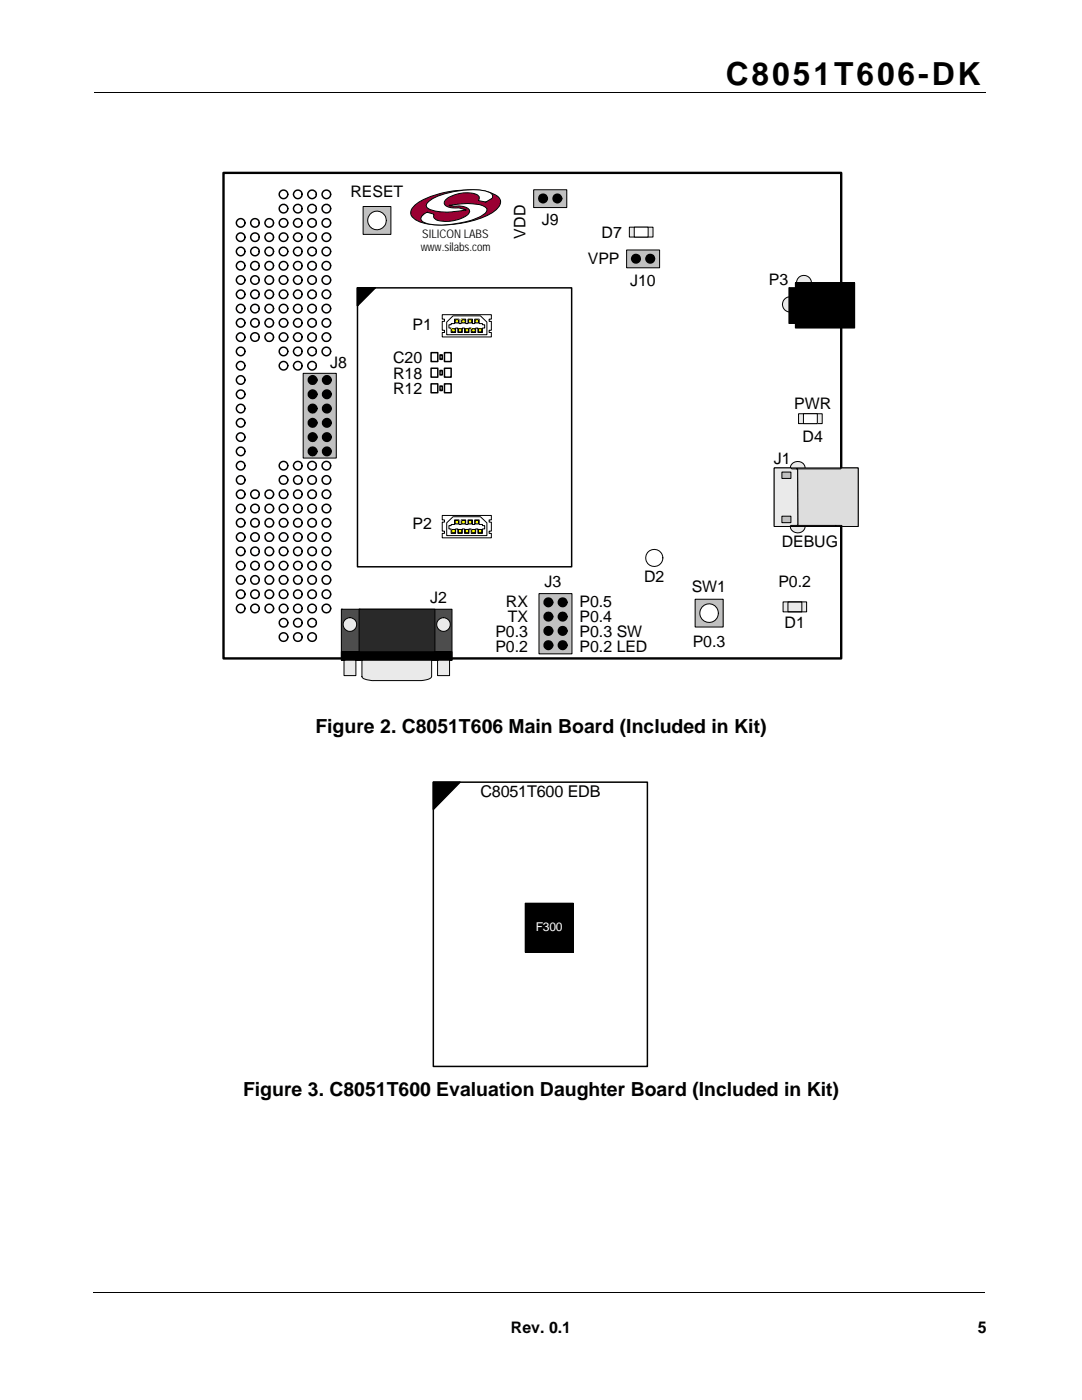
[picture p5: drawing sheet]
<svg xmlns="http://www.w3.org/2000/svg" width="216mm" height="279mm" viewBox="0 0 216 279" stroke-linecap="round" stroke-linejoin="round" font-family="sans-serif">
<defs><g id="words">
<text font-size="6.3" x="144.8" y="16.9">C8051T606-DK</text>
<g font-size="3.9">
<text x="62.9" y="146.3">Figure 2. C8051T606 Main Board (Included in Kit)</text>
<text x="48.5" y="218.7">Figure 3. C8051T600 Evaluation Daughter Board (Included in Kit)</text>
</g>
<g font-size="3.2">
<text x="69.9" y="39.3">RESET</text>
<text x="104.8" y="47.6" transform="rotate(-90 104.8 47.6)">VDD</text>
<text x="108.1" y="45">J9</text>
<text x="120" y="47.4">D7</text>
<text x="117.3" y="52.6">VPP</text>
<text x="125.8" y="57">J10</text>
<text x="153.4" y="56.8">P3</text>
<text x="82.3" y="65.8">P1</text>
<text x="65.9" y="73.5">J8</text>
<text x="78.4" y="72.5">C20</text>
<text x="78.4" y="75.6">R18</text>
<text x="78.4" y="78.7">R12</text>
<text x="158.5" y="81.6">PWR</text>
<text x="160.1" y="88.2">D4</text>
<text x="154.4" y="92.6">J1</text>
<text x="82.3" y="105.6">P2</text>
<text x="156" y="109.3">DEBUG</text>
<text x="108.7" y="117.2">J3</text>
<text x="128.5" y="116.1">D2</text>
<text x="138" y="118.2">SW1</text>
<text x="155.3" y="117.2">P0.2</text>
<text x="85.8" y="120.4">J2</text>
<text x="100.9" y="121.1">RX</text>
<text x="101.3" y="124.1">TX</text>
<text x="115.6" y="121.1">P0.5</text>
<text x="115.6" y="124.1">P0.4</text>
<text x="156.6" y="125.3">D1</text>
<text x="98.8" y="127.1">P0.3</text>
<text x="98.8" y="130">P0.2</text>
<text x="115.6" y="127.1">P0.3 SW</text>
<text x="115.6" y="130">P0.2 LED</text>
<text x="138.2" y="129.2">P0.3</text>
<text x="95.9" y="159.1">C8051T600 EDB</text>
<text x="102" y="266">Rev. 0.1</text>
<text x="195.1" y="266">5</text>
</g>
<g font-size="2.4">
<text x="84.3" y="47.5">SILICON LABS</text>
<text x="83.9" y="50">www.silabs.com</text>
</g>
<text font-size="2.4" fill="#fff" x="106.9" y="185.9">F300</text>
</g></defs>
<path d="M18.8 18.4h177.8M18.6 257.9h177.8" fill="none" stroke="#000" stroke-width=".2"/>
<g fill="#fff">
<path d="M19.1 259.4h30.7v14.7h-30.7z"/>
<path d="M43.9 33.8h127.8v102.5h-127.8z"/>
<path d="M44.6 34.5h123.3v96.9h-123.3z"/>
</g>
<path d="M44.6 34.5h123.3v96.9h-123.3z" fill="none" stroke="#000" stroke-width=".47"/>
<path d="M71.3 57.4h3.6l-3.6 3.6z" fill="#000"/>
<path d="M71.3 57.4h3.6l-3.6 3.6z" fill="none" stroke="#000" stroke-width=".3"/>
<circle cx="157.6" cy="60.7" r="1.51" fill="#eaeaea"/>
<circle cx="157.6" cy="60.7" r="1.51" fill="none" stroke="#000" stroke-width=".2"/>
<circle cx="160.4" cy="56.5" r="1.5" fill="#eaeaea"/>
<g fill="none" stroke="#000" stroke-width=".2">
<path d="M157.4 57.4h10.7v7.2h-10.7zM158.7 56.5h11.8v9h-11.8z"/>
<circle cx="160.4" cy="56.5" r="1.5"/>
</g>
<path d="M157.4 57.4h10.7v7.2h-10.7zM158.7 56.5h11.8v9h-11.8z" fill="#000"/>
<path d="M158.1 92.5a1.4 1.4 0 0 1 1.9-.2 1.4 1.4 0 0 1 .4 1.8 1.44 1.44 0 0 1-1.8 .5 1.44 1.44 0 0 1-.8-1.7z" fill-rule="evenodd" fill="#eaeaea"/>
<path d="M158.1 92.5a1.4 1.4 0 0 1 1.9-.2 1.4 1.4 0 0 1 .4 1.8 1.44 1.44 0 0 1-1.8 .5 1.44 1.44 0 0 1-.8-1.7z" fill="none" stroke="#000" stroke-width=".2"/>
<path d="M158.1 104.2a1.4 1.4 0 0 1 1.9-.2 1.4 1.4 0 0 1 .4 1.8 1.44 1.44 0 0 1-1.8 .5 1.44 1.44 0 0 1-.8-1.7z" fill-rule="evenodd" fill="#eaeaea"/>
<path d="M158.1 104.2a1.4 1.4 0 0 1 1.9-.2 1.4 1.4 0 0 1 .4 1.8 1.44 1.44 0 0 1-1.8 .5 1.44 1.44 0 0 1-.8-1.7z" fill="none" stroke="#000" stroke-width=".2"/>
<path d="M154.5 93.4h16.7v11.7h-16.7z" fill="#c0c0c0"/>
<path d="M154.5 93.4h16.7v11.7h-16.7z" fill="none" stroke="#000" stroke-width=".2"/>
<path d="M159 93.6h8.7l.3-.2h3.2v11.7h-3l-.3-.2h-8.9l.2-.2v-11z" fill-rule="evenodd" fill="#ddd"/>
<path d="M159 93.6h8.7l.3-.2h3.2v11.7h-3l-.3-.2h-8.9l.2-.2v-11z" fill="none" stroke="#000" stroke-width=".2"/>
<path d="M156 94.2v1.3h1.8v-1.3zM154.5 93.4h3.2l.3 .2h1.1v11.2l-1.3 .1-.2 .2h-3.1zM156 103v1.3h1.8v-1.3z" fill-rule="evenodd" fill="#eaeaea"/>
<path d="M154.5 93.4h3.2l.3 .2h1.1v11.2l-1.3 .1-.2 .2h-3.1zM156 94.2h1.8v1.3h-1.8zM156 103h1.8v1.3h-1.8z" fill="none" stroke="#000" stroke-width=".2"/>
<path d="M68.1 121.6h22.1v10.2h-22.1z" fill="#4d4d4d"/>
<path d="M68.1 121.6h22.1v10.2h-22.1zM68.1 121.6h.1M68.1 130.1h22.1v1.7h-22.1zM68.1 130.1h.1" fill="none" stroke="#000" stroke-width=".2"/>
<path d="M68.1 130.1h22.1v1.7h-22.1z" fill="#000"/>
<path d="M71.6 121.6h15.2v8.5h-15.2z" fill="#292929"/>
<path d="M71.6 121.6h15.2v8.5h-15.2zM71.6 121.6h.1" fill="none" stroke="#000" stroke-width=".2"/>
<circle cx="88.5" cy="124.6" r="1.36" fill="#eaeaea"/>
<circle cx="88.5" cy="124.6" r="1.36" fill="none" stroke="#000" stroke-width=".2"/>
<circle cx="69.8" cy="124.6" r="1.35" fill="#eaeaea"/>
<circle cx="69.8" cy="124.6" r="1.35" fill="none" stroke="#000" stroke-width=".2"/>
<path d="M72.2 131.8h13.9v3.2l-.2 .3-.5 .3-1.3 .2h-10.3a1.71 1.71 0 0 1-1.6-.8z" fill-rule="evenodd" fill="#eaeaea"/>
<path d="M72.2 131.8h13.9v3.2l-.2 .3-.5 .3-1.3 .2h-10.3a1.71 1.71 0 0 1-1.6-.8z" fill="none" stroke="#000" stroke-width=".2"/>
<path d="M87.3 131.8h2.4v3h-2.4z" fill="#eaeaea"/>
<path d="M87.3 131.8h2.4v3h-2.4zM87.3 131.8h.1" fill="none" stroke="#000" stroke-width=".2"/>
<path d="M68.6 131.8h2.4v3h-2.4z" fill="#eaeaea"/>
<path d="M68.6 131.8h2.4v3h-2.4zM68.6 131.8h.1" fill="none" stroke="#000" stroke-width=".2"/>
<path d="M60.5 74.5h6.6v16.9h-6.6z" fill="#c0c0c0"/>
<path d="M60.5 74.5h6.6v16.9h-6.6z" fill="none" stroke="#000" stroke-width=".2"/>
<g fill="#000">
<circle cx="62.4" cy="75.8" r=".85"/>
<circle cx="62.4" cy="78.7" r=".85"/>
<circle cx="65.2" cy="78.7" r=".85"/>
<circle cx="65.2" cy="75.8" r=".84"/>
<circle cx="62.4" cy="90.1" r=".86"/>
<circle cx="62.4" cy="81.5" r=".86"/>
<circle cx="62.4" cy="84.4" r=".85"/>
<circle cx="62.4" cy="87.2" r=".84"/>
<circle cx="65.2" cy="84.4" r=".85"/>
<circle cx="65.2" cy="81.5" r=".85"/>
<circle cx="65.2" cy="90.1" r=".85"/>
<circle cx="65.2" cy="87.2" r=".85"/>
</g>
<g fill="none" stroke="#000" stroke-width=".3">
<circle cx="62.4" cy="75.8" r=".85"/>
<circle cx="62.4" cy="78.7" r=".85"/>
<circle cx="65.2" cy="78.7" r=".85"/>
<circle cx="65.2" cy="75.8" r=".84"/>
<circle cx="62.4" cy="90.1" r=".86"/>
<circle cx="62.4" cy="81.5" r=".86"/>
<circle cx="62.4" cy="84.4" r=".85"/>
<circle cx="62.4" cy="87.2" r=".84"/>
<circle cx="65.2" cy="84.4" r=".85"/>
<circle cx="65.2" cy="81.5" r=".85"/>
<circle cx="65.2" cy="90.1" r=".85"/>
<circle cx="65.2" cy="87.2" r=".85"/>
</g>
<path d="M138.7 119.6h5.6v5.5h-5.6z" fill="#c0c0c0"/>
<path d="M138.7 119.6h5.6v5.5h-5.6z" fill="none" stroke="#000" stroke-width=".2"/>
<circle cx="141.5" cy="122.4" r="1.85" fill="#fff"/>
<circle cx="141.5" cy="122.4" r="1.85" fill="none" stroke="#000" stroke-width=".2"/>
<path d="M128.8 109.7h3.5v3.4h-3.5z" fill="#fff"/>
<circle cx="130.6" cy="111.4" r="1.71" fill="none" stroke="#000" stroke-width=".2"/>
<path d="M82.4 41.3a13.4 13.4 0 0 1 7.2-3.1 19.9 19.9 0 0 1 8.1 .2 2.77 2.77 0 0 1 2.1 1.4 1.5 1.5 0 0 1-.5 1.7 13.8 13.8 0 0 1-7.4 3.1 16.3 16.3 0 0 1-8.4-.5l-.9-.5-.6-.6a1.55 1.55 0 0 1 .4-1.7z" fill-rule="evenodd" fill="#9a0033"/>
<path d="M82.4 41.3a13.4 13.4 0 0 1 7.2-3.1 19.9 19.9 0 0 1 8.1 .2 2.77 2.77 0 0 1 2.1 1.4 1.5 1.5 0 0 1-.5 1.7 13.8 13.8 0 0 1-7.4 3.1 16.3 16.3 0 0 1-8.4-.5l-.9-.5-.6-.6a1.55 1.55 0 0 1 .4-1.7z" fill="none" stroke="#000" stroke-width=".2"/>
<path d="M85.6 40.1a16.2 16.2 0 0 1 8.9-2.2l2.2 .2a1.57 1.57 0 0 1 1.6 1.2l-.1 .3-1.3 .7-1.5-.3a.74 .74 0 0 0 .2-.7 .74 .74 0 0 0-.6-.5 6.9 6.9 0 0 0-6 1l-.4 .8a1.61 1.61 0 0 0 1.7 .9h1.3l1.4 .4a13.6 13.6 0 0 1-7.3-.2l-.5-.2-.1-.4 .1-.4z" fill-rule="evenodd" fill="#fff"/>
<path d="M85.6 40.1a16.2 16.2 0 0 1 8.9-2.2l2.2 .2a1.57 1.57 0 0 1 1.6 1.2l-.1 .3-1.3 .7-1.5-.3a.74 .74 0 0 0 .2-.7 .74 .74 0 0 0-.6-.5 6.9 6.9 0 0 0-6 1l-.4 .8a1.61 1.61 0 0 0 1.7 .9h1.3l1.4 .4a13.6 13.6 0 0 1-7.3-.2l-.5-.2-.1-.4 .1-.4z" fill="none" stroke="#000" stroke-width=".2"/>
<path d="M84.3 43l.9-.6 1.4 .4-.1 .2a1.14 1.14 0 0 0 1.3 1.1 7.6 7.6 0 0 0 5.5-1.2l.3-.5a.94 .94 0 0 0-.9-1.1l-3.1-.3a14.1 14.1 0 0 1 6.8 .1l.7 .5a1.53 1.53 0 0 1-1.3 1.6 19.2 19.2 0 0 1-10.5 1.4l-.4-.1a.86 .86 0 0 1-.8-.5 .86 .86 0 0 1 .2-1z" fill-rule="evenodd" fill="#fff"/>
<path d="M84.3 43l.9-.6 1.4 .4-.1 .2a1.14 1.14 0 0 0 1.3 1.1 7.6 7.6 0 0 0 5.5-1.2l.3-.5a.94 .94 0 0 0-.9-1.1l-3.1-.3a14.1 14.1 0 0 1 6.8 .1l.7 .5a1.53 1.53 0 0 1-1.3 1.6 19.2 19.2 0 0 1-10.5 1.4l-.4-.1a.86 .86 0 0 1-.8-.5 .86 .86 0 0 1 .2-1z" fill="none" stroke="#000" stroke-width=".2"/>
<path d="M71.3 57.4h42.8v55.7h-42.8z" fill="#fff"/>
<path d="M71.3 57.4h42.8v55.7h-42.8zM71.3 57.4h3.6l-3.6 3.6z" fill="none" stroke="#000" stroke-width=".3"/>
<path d="M71.3 57.4h3.6l-3.6 3.6z" fill="#000"/>
<path d="M88.2 62.8h9.8v.9h-.4v.4h.4v1.8h-.4v.5h.4v.8h-9.8v-.8h.5v-.5h-.5v-1.8h.5v-.4h-.5z" fill-rule="evenodd" fill="#fff"/>
<path d="M88.2 62.8h9.8v.9h-.4v.4h.4v1.8h-.4v.5h.4v.8h-9.8v-.8h.5v-.5h-.5v-1.8h.5v-.4h-.5z" fill="none" stroke="#000" stroke-width=".2"/>
<path d="M89.1 64.3l1.3-1.3h5.5l1.3 1.3v2.5h-8.1z" fill-rule="evenodd" fill="#fff"/>
<path d="M89.1 64.3l1.3-1.3h5.5l1.3 1.3v2.5h-8.1z" fill="none" stroke="#000" stroke-width=".2"/>
<path d="M90.7 63.7h.9v.9h.4v-.9h.9v.9h.5v-.9h.9v.9h.4v-.9h.9v.9h.7v.2h.4v.7h-.4v.9h-.9v-.9h-.5v.9h-.9v-.9h-.4v.9h-.9v-.9h-.5v.9h-.8v-.9h-.5v.9h-.9v-.9h-.4v-.7h.4v-.2h.7z" fill-rule="evenodd" fill="#fff"/>
<path d="M90.7 63.7h.9v.9h.4v-.9h.9v.9h.5v-.9h.9v.9h.4v-.9h.9v.9h.7v.2h.4v.7h-.4v.9h-.9v-.9h-.5v.9h-.9v-.9h-.4v.9h-.9v-.9h-.5v.9h-.8v-.9h-.5v.9h-.9v-.9h-.4v-.7h.4v-.2h.7z" fill="none" stroke="#000" stroke-width=".2"/>
<path d="M90.8 63.8h.7v.7h-.7z" fill="#ff0"/>
<path d="M90.8 63.8h.7v.7h-.7z" fill="none" stroke="#000" stroke-width=".2"/>
<path d="M90.1 65.6h.7v.7h-.7z" fill="#ff0"/>
<path d="M90.1 65.6h.7v.7h-.7z" fill="none" stroke="#000" stroke-width=".2"/>
<path d="M91.5 65.6h.6v.7h-.6z" fill="#ff0"/>
<path d="M91.5 65.6h.6v.7h-.6z" fill="none" stroke="#000" stroke-width=".2"/>
<path d="M92.1 63.8h.7v.7h-.7z" fill="#ff0"/>
<path d="M92.1 63.8h.7v.7h-.7z" fill="none" stroke="#000" stroke-width=".2"/>
<path d="M93.5 63.8h.6v.7h-.6z" fill="#ff0"/>
<path d="M93.5 63.8h.6v.7h-.6z" fill="none" stroke="#000" stroke-width=".2"/>
<path d="M94.8 63.8h.7v.7h-.7z" fill="#ff0"/>
<path d="M94.8 63.8h.7v.7h-.7z" fill="none" stroke="#000" stroke-width=".2"/>
<path d="M92.8 65.6h.7v.7h-.7z" fill="#ff0"/>
<path d="M92.8 65.6h.7v.7h-.7z" fill="none" stroke="#000" stroke-width=".2"/>
<path d="M94.1 65.6h.7v.7h-.7z" fill="#ff0"/>
<path d="M94.1 65.6h.7v.7h-.7z" fill="none" stroke="#000" stroke-width=".2"/>
<path d="M95.5 65.6h.6v.7h-.6z" fill="#ff0"/>
<path d="M95.5 65.6h.6v.7h-.6z" fill="none" stroke="#000" stroke-width=".2"/>
<path d="M88.2 102.9h9.8v.9h-.4v.4h.4v1.8h-.4v.4h.4v.9h-9.8v-.9h.5v-.4h-.5v-1.8h.5v-.4h-.5z" fill-rule="evenodd" fill="#fff"/>
<path d="M88.2 102.9h9.8v.9h-.4v.4h.4v1.8h-.4v.4h.4v.9h-9.8v-.9h.5v-.4h-.5v-1.8h.5v-.4h-.5z" fill="none" stroke="#000" stroke-width=".2"/>
<path d="M89.1 104.4l1.3-1.3h5.5l1.3 1.3v2.5h-8.1z" fill-rule="evenodd" fill="#fff"/>
<path d="M89.1 104.4l1.3-1.3h5.5l1.3 1.3v2.5h-8.1z" fill="none" stroke="#000" stroke-width=".2"/>
<path d="M90.7 103.8h.9v.9h.4v-.9h.9v.9h.5v-.9h.9v.9h.4v-.9h.9v.9h.7v.2h.4v.7h-.4v.8h-.9v-.8h-.5v.8h-.9v-.8h-.4v.8h-.9v-.8h-.5v.8h-.8v-.8h-.5v.8h-.9v-.8h-.4v-.7h.4v-.2h.7z" fill-rule="evenodd" fill="#fff"/>
<path d="M90.7 103.8h.9v.9h.4v-.9h.9v.9h.5v-.9h.9v.9h.4v-.9h.9v.9h.7v.2h.4v.7h-.4v.8h-.9v-.8h-.5v.8h-.9v-.8h-.4v.8h-.9v-.8h-.5v.8h-.8v-.8h-.5v.8h-.9v-.8h-.4v-.7h.4v-.2h.7z" fill="none" stroke="#000" stroke-width=".2"/>
<path d="M90.8 103.9h.7v.7h-.7z" fill="#ff0"/>
<path d="M90.8 103.9h.7v.7h-.7z" fill="none" stroke="#000" stroke-width=".2"/>
<path d="M90.1 105.7h.7v.6h-.7z" fill="#ff0"/>
<path d="M90.1 105.7h.7v.6h-.7z" fill="none" stroke="#000" stroke-width=".2"/>
<path d="M91.5 105.7h.6v.6h-.6z" fill="#ff0"/>
<path d="M91.5 105.7h.6v.6h-.6z" fill="none" stroke="#000" stroke-width=".2"/>
<path d="M92.1 103.9h.7v.7h-.7z" fill="#ff0"/>
<path d="M92.1 103.9h.7v.7h-.7z" fill="none" stroke="#000" stroke-width=".2"/>
<path d="M93.5 103.9h.6v.7h-.6z" fill="#ff0"/>
<path d="M93.5 103.9h.6v.7h-.6z" fill="none" stroke="#000" stroke-width=".2"/>
<path d="M94.8 103.9h.7v.7h-.7z" fill="#ff0"/>
<path d="M94.8 103.9h.7v.7h-.7z" fill="none" stroke="#000" stroke-width=".2"/>
<path d="M92.8 105.7h.7v.6h-.7z" fill="#ff0"/>
<path d="M92.8 105.7h.7v.6h-.7z" fill="none" stroke="#000" stroke-width=".2"/>
<path d="M94.1 105.7h.7v.6h-.7z" fill="#ff0"/>
<path d="M94.1 105.7h.7v.6h-.7z" fill="none" stroke="#000" stroke-width=".2"/>
<path d="M95.5 105.7h.6v.6h-.6z" fill="#ff0"/>
<path d="M95.5 105.7h.6v.6h-.6z" fill="none" stroke="#000" stroke-width=".2"/>
<path d="M72.5 41.2h5.5v5.6h-5.5z" fill="#c0c0c0"/>
<path d="M72.5 41.2h5.5v5.6h-5.5z" fill="none" stroke="#000" stroke-width=".2"/>
<circle cx="75.2" cy="44" r="1.86" fill="#fff"/>
<circle cx="75.2" cy="44" r="1.86" fill="none" stroke="#000" stroke-width=".2"/>
<path d="M86 70.4h1.4v1.8h-1.4z" fill="#fff"/>
<path d="M86 70.4h1.4v1.8h-1.4z" fill="none" stroke="#000" stroke-width=".3"/>
<path d="M88.7 70.4h1.3v1.8h-1.3z" fill="#fff"/>
<path d="M88.7 70.4h1.3v1.8h-1.3z" fill="none" stroke="#000" stroke-width=".3"/>
<path d="M87.8 70.8h.4v.9h-.4z" fill="#fff"/>
<path d="M87.8 70.8h.4v.9h-.4z" fill="none" stroke="#000" stroke-width=".3"/>
<path d="M86 73.5h1.4v1.8h-1.4z" fill="#fff"/>
<path d="M86 73.5h1.4v1.8h-1.4z" fill="none" stroke="#000" stroke-width=".3"/>
<path d="M88.7 73.5h1.3v1.8h-1.3z" fill="#fff"/>
<path d="M88.7 73.5h1.3v1.8h-1.3z" fill="none" stroke="#000" stroke-width=".3"/>
<path d="M87.8 73.9h.4v.9h-.4z" fill="#fff"/>
<path d="M87.8 73.9h.4v.9h-.4z" fill="none" stroke="#000" stroke-width=".3"/>
<path d="M86 76.6h1.4v1.8h-1.4z" fill="#fff"/>
<path d="M86 76.6h1.4v1.8h-1.4z" fill="none" stroke="#000" stroke-width=".3"/>
<path d="M88.7 76.6h1.3v1.8h-1.3z" fill="#fff"/>
<path d="M88.7 76.6h1.3v1.8h-1.3z" fill="none" stroke="#000" stroke-width=".3"/>
<path d="M87.8 77h.4v.9h-.4z" fill="#fff"/>
<path d="M87.8 77h.4v.9h-.4z" fill="none" stroke="#000" stroke-width=".3"/>
<path d="M106.5 37.9h6.6v3.5h-6.6z" fill="#c0c0c0"/>
<path d="M106.5 37.9h6.6v3.5h-6.6z" fill="none" stroke="#000" stroke-width=".2"/>
<g fill="#000">
<circle cx="108.4" cy="39.6" r=".85"/>
<circle cx="111.2" cy="39.6" r=".85"/>
</g>
<g fill="none" stroke="#000" stroke-width=".3">
<circle cx="108.4" cy="39.6" r=".85"/>
<circle cx="111.2" cy="39.6" r=".85"/>
</g>
<path d="M125.6 45.3h4.7v2h-4.7z" fill="#eaeaea"/>
<path d="M125.6 45.3h4.7v2h-4.7z" fill="none" stroke="#000" stroke-width=".2"/>
<path d="M126.6 45.3h2.7v2h-2.7z" fill="#fff"/>
<path d="M126.6 45.3h2.7v2h-2.7z" fill="none" stroke="#000" stroke-width=".2"/>
<path d="M159.3 82.6h4.8v1.9h-4.8z" fill="#eaeaea"/>
<path d="M159.3 82.6h4.8v1.9h-4.8z" fill="none" stroke="#000" stroke-width=".2"/>
<path d="M160.3 82.6h2.8v1.9h-2.8z" fill="#fff"/>
<path d="M160.3 82.6h2.8v1.9h-2.8z" fill="none" stroke="#000" stroke-width=".2"/>
<path d="M156.3 120.1h4.7v2h-4.7z" fill="#eaeaea"/>
<path d="M156.3 120.1h4.7v2h-4.7zM157.2 120.1h2.8v2h-2.8z" fill="none" stroke="#000" stroke-width=".2"/>
<circle cx="48" cy="53" r=".85" fill="#fff"/>
<circle cx="48" cy="53" r=".85" fill="none" stroke="#000" stroke-width=".3"/>
<circle cx="48" cy="50.2" r=".85" fill="#fff"/>
<circle cx="48" cy="50.2" r=".85" fill="none" stroke="#000" stroke-width=".3"/>
<circle cx="48" cy="47.3" r=".85" fill="#fff"/>
<circle cx="48" cy="47.3" r=".85" fill="none" stroke="#000" stroke-width=".3"/>
<circle cx="48" cy="44.5" r=".85" fill="#fff"/>
<circle cx="48" cy="44.5" r=".85" fill="none" stroke="#000" stroke-width=".3"/>
<circle cx="48" cy="58.7" r=".85" fill="#fff"/>
<circle cx="48" cy="58.7" r=".85" fill="none" stroke="#000" stroke-width=".3"/>
<circle cx="48" cy="55.9" r=".85" fill="#fff"/>
<circle cx="48" cy="55.9" r=".85" fill="none" stroke="#000" stroke-width=".3"/>
<circle cx="48" cy="70.1" r=".85" fill="#fff"/>
<circle cx="48" cy="70.1" r=".85" fill="none" stroke="#000" stroke-width=".3"/>
<circle cx="48" cy="67.3" r=".85" fill="#fff"/>
<circle cx="48" cy="67.3" r=".85" fill="none" stroke="#000" stroke-width=".3"/>
<circle cx="48" cy="64.4" r=".85" fill="#fff"/>
<circle cx="48" cy="64.4" r=".85" fill="none" stroke="#000" stroke-width=".3"/>
<circle cx="48" cy="61.6" r=".85" fill="#fff"/>
<circle cx="48" cy="61.6" r=".85" fill="none" stroke="#000" stroke-width=".3"/>
<circle cx="48" cy="73" r=".85" fill="#fff"/>
<circle cx="48" cy="73" r=".85" fill="none" stroke="#000" stroke-width=".3"/>
<circle cx="48" cy="75.8" r=".85" fill="#fff"/>
<circle cx="48" cy="75.8" r=".85" fill="none" stroke="#000" stroke-width=".3"/>
<circle cx="48" cy="81.5" r=".85" fill="#fff"/>
<circle cx="48" cy="81.5" r=".85" fill="none" stroke="#000" stroke-width=".3"/>
<circle cx="48" cy="78.7" r=".85" fill="#fff"/>
<circle cx="48" cy="78.7" r=".85" fill="none" stroke="#000" stroke-width=".3"/>
<circle cx="48" cy="92.9" r=".85" fill="#fff"/>
<circle cx="48" cy="92.9" r=".85" fill="none" stroke="#000" stroke-width=".3"/>
<circle cx="48" cy="90.1" r=".85" fill="#fff"/>
<circle cx="48" cy="90.1" r=".85" fill="none" stroke="#000" stroke-width=".3"/>
<circle cx="48" cy="87.2" r=".85" fill="#fff"/>
<circle cx="48" cy="87.2" r=".85" fill="none" stroke="#000" stroke-width=".3"/>
<circle cx="48" cy="84.4" r=".84" fill="#fff"/>
<circle cx="48" cy="84.4" r=".84" fill="none" stroke="#000" stroke-width=".3"/>
<circle cx="48" cy="98.6" r=".84" fill="#fff"/>
<circle cx="48" cy="98.6" r=".84" fill="none" stroke="#000" stroke-width=".3"/>
<circle cx="48" cy="95.8" r=".86" fill="#fff"/>
<circle cx="48" cy="95.8" r=".86" fill="none" stroke="#000" stroke-width=".3"/>
<circle cx="48" cy="110" r=".86" fill="#fff"/>
<circle cx="48" cy="110" r=".86" fill="none" stroke="#000" stroke-width=".3"/>
<circle cx="48" cy="107.2" r=".84" fill="#fff"/>
<circle cx="48" cy="107.2" r=".84" fill="none" stroke="#000" stroke-width=".3"/>
<circle cx="48" cy="104.3" r=".86" fill="#fff"/>
<circle cx="48" cy="104.3" r=".86" fill="none" stroke="#000" stroke-width=".3"/>
<circle cx="48" cy="101.5" r=".86" fill="#fff"/>
<circle cx="48" cy="101.5" r=".86" fill="none" stroke="#000" stroke-width=".3"/>
<circle cx="48" cy="112.9" r=".86" fill="#fff"/>
<circle cx="48" cy="112.9" r=".86" fill="none" stroke="#000" stroke-width=".3"/>
<circle cx="48" cy="115.7" r=".84" fill="#fff"/>
<circle cx="48" cy="115.7" r=".84" fill="none" stroke="#000" stroke-width=".3"/>
<circle cx="48" cy="121.4" r=".86" fill="#fff"/>
<circle cx="48" cy="121.4" r=".86" fill="none" stroke="#000" stroke-width=".3"/>
<circle cx="48" cy="118.6" r=".86" fill="#fff"/>
<circle cx="48" cy="118.6" r=".86" fill="none" stroke="#000" stroke-width=".3"/>
<circle cx="50.9" cy="53" r=".85" fill="#fff"/>
<circle cx="50.9" cy="53" r=".85" fill="none" stroke="#000" stroke-width=".3"/>
<circle cx="50.9" cy="50.2" r=".85" fill="#fff"/>
<circle cx="50.9" cy="50.2" r=".85" fill="none" stroke="#000" stroke-width=".3"/>
<circle cx="50.9" cy="47.3" r=".85" fill="#fff"/>
<circle cx="50.9" cy="47.3" r=".85" fill="none" stroke="#000" stroke-width=".3"/>
<circle cx="50.9" cy="44.5" r=".85" fill="#fff"/>
<circle cx="50.9" cy="44.5" r=".85" fill="none" stroke="#000" stroke-width=".3"/>
<circle cx="50.9" cy="58.7" r=".86" fill="#fff"/>
<circle cx="50.9" cy="58.7" r=".86" fill="none" stroke="#000" stroke-width=".3"/>
<circle cx="50.9" cy="55.9" r=".85" fill="#fff"/>
<circle cx="50.9" cy="55.9" r=".85" fill="none" stroke="#000" stroke-width=".3"/>
<circle cx="50.9" cy="64.4" r=".85" fill="#fff"/>
<circle cx="50.9" cy="64.4" r=".85" fill="none" stroke="#000" stroke-width=".3"/>
<circle cx="50.9" cy="61.6" r=".85" fill="#fff"/>
<circle cx="50.9" cy="61.6" r=".85" fill="none" stroke="#000" stroke-width=".3"/>
<circle cx="50.9" cy="110" r=".86" fill="#fff"/>
<circle cx="50.9" cy="110" r=".86" fill="none" stroke="#000" stroke-width=".3"/>
<circle cx="50.9" cy="107.2" r=".86" fill="#fff"/>
<circle cx="50.9" cy="107.2" r=".86" fill="none" stroke="#000" stroke-width=".3"/>
<circle cx="50.9" cy="104.3" r=".86" fill="#fff"/>
<circle cx="50.9" cy="104.3" r=".86" fill="none" stroke="#000" stroke-width=".3"/>
<circle cx="50.9" cy="101.5" r=".86" fill="#fff"/>
<circle cx="50.9" cy="101.5" r=".86" fill="none" stroke="#000" stroke-width=".3"/>
<circle cx="50.9" cy="112.9" r=".86" fill="#fff"/>
<circle cx="50.9" cy="112.9" r=".86" fill="none" stroke="#000" stroke-width=".3"/>
<circle cx="50.9" cy="115.7" r=".86" fill="#fff"/>
<circle cx="50.9" cy="115.7" r=".86" fill="none" stroke="#000" stroke-width=".3"/>
<circle cx="50.9" cy="121.4" r=".85" fill="#fff"/>
<circle cx="50.9" cy="121.4" r=".85" fill="none" stroke="#000" stroke-width=".3"/>
<circle cx="50.9" cy="118.6" r=".86" fill="#fff"/>
<circle cx="50.9" cy="118.6" r=".86" fill="none" stroke="#000" stroke-width=".3"/>
<circle cx="53.7" cy="53" r=".86" fill="#fff"/>
<circle cx="53.7" cy="53" r=".86" fill="none" stroke="#000" stroke-width=".3"/>
<circle cx="53.7" cy="50.2" r=".86" fill="#fff"/>
<circle cx="53.7" cy="50.2" r=".86" fill="none" stroke="#000" stroke-width=".3"/>
<circle cx="53.7" cy="47.3" r=".86" fill="#fff"/>
<circle cx="53.7" cy="47.3" r=".86" fill="none" stroke="#000" stroke-width=".3"/>
<circle cx="53.7" cy="44.5" r=".86" fill="#fff"/>
<circle cx="53.7" cy="44.5" r=".86" fill="none" stroke="#000" stroke-width=".3"/>
<circle cx="53.7" cy="58.7" r=".86" fill="#fff"/>
<circle cx="53.7" cy="58.7" r=".86" fill="none" stroke="#000" stroke-width=".3"/>
<circle cx="53.7" cy="55.9" r=".85" fill="#fff"/>
<circle cx="53.7" cy="55.9" r=".85" fill="none" stroke="#000" stroke-width=".3"/>
<circle cx="53.7" cy="64.4" r=".85" fill="#fff"/>
<circle cx="53.7" cy="64.4" r=".85" fill="none" stroke="#000" stroke-width=".3"/>
<circle cx="53.7" cy="61.6" r=".86" fill="#fff"/>
<circle cx="53.7" cy="61.6" r=".86" fill="none" stroke="#000" stroke-width=".3"/>
<circle cx="53.7" cy="110" r=".86" fill="#fff"/>
<circle cx="53.7" cy="110" r=".86" fill="none" stroke="#000" stroke-width=".3"/>
<circle cx="53.7" cy="107.2" r=".85" fill="#fff"/>
<circle cx="53.7" cy="107.2" r=".85" fill="none" stroke="#000" stroke-width=".3"/>
<circle cx="53.7" cy="104.3" r=".86" fill="#fff"/>
<circle cx="53.7" cy="104.3" r=".86" fill="none" stroke="#000" stroke-width=".3"/>
<circle cx="53.7" cy="101.5" r=".86" fill="#fff"/>
<circle cx="53.7" cy="101.5" r=".86" fill="none" stroke="#000" stroke-width=".3"/>
<circle cx="53.7" cy="112.9" r=".86" fill="#fff"/>
<circle cx="53.7" cy="112.9" r=".86" fill="none" stroke="#000" stroke-width=".3"/>
<circle cx="53.7" cy="115.7" r=".85" fill="#fff"/>
<circle cx="53.7" cy="115.7" r=".85" fill="none" stroke="#000" stroke-width=".3"/>
<circle cx="53.7" cy="121.4" r=".86" fill="#fff"/>
<circle cx="53.7" cy="121.4" r=".86" fill="none" stroke="#000" stroke-width=".3"/>
<circle cx="53.7" cy="118.6" r=".86" fill="#fff"/>
<circle cx="53.7" cy="118.6" r=".86" fill="none" stroke="#000" stroke-width=".3"/>
<circle cx="56.6" cy="41.6" r=".85" fill="#fff"/>
<circle cx="56.6" cy="41.6" r=".85" fill="none" stroke="#000" stroke-width=".3"/>
<circle cx="56.6" cy="38.8" r=".85" fill="#fff"/>
<circle cx="56.6" cy="38.8" r=".85" fill="none" stroke="#000" stroke-width=".3"/>
<circle cx="56.6" cy="53" r=".85" fill="#fff"/>
<circle cx="56.6" cy="53" r=".85" fill="none" stroke="#000" stroke-width=".3"/>
<circle cx="56.6" cy="50.2" r=".85" fill="#fff"/>
<circle cx="56.6" cy="50.2" r=".85" fill="none" stroke="#000" stroke-width=".3"/>
<circle cx="56.6" cy="47.3" r=".85" fill="#fff"/>
<circle cx="56.6" cy="47.3" r=".85" fill="none" stroke="#000" stroke-width=".3"/>
<circle cx="56.6" cy="44.5" r=".85" fill="#fff"/>
<circle cx="56.6" cy="44.5" r=".85" fill="none" stroke="#000" stroke-width=".3"/>
<circle cx="56.6" cy="58.7" r=".86" fill="#fff"/>
<circle cx="56.6" cy="58.7" r=".86" fill="none" stroke="#000" stroke-width=".3"/>
<circle cx="56.6" cy="55.9" r=".85" fill="#fff"/>
<circle cx="56.6" cy="55.9" r=".85" fill="none" stroke="#000" stroke-width=".3"/>
<circle cx="56.6" cy="70.1" r=".85" fill="#fff"/>
<circle cx="56.6" cy="70.1" r=".85" fill="none" stroke="#000" stroke-width=".3"/>
<circle cx="56.6" cy="67.3" r=".86" fill="#fff"/>
<circle cx="56.6" cy="67.3" r=".86" fill="none" stroke="#000" stroke-width=".3"/>
<circle cx="56.6" cy="64.4" r=".85" fill="#fff"/>
<circle cx="56.6" cy="64.4" r=".85" fill="none" stroke="#000" stroke-width=".3"/>
<circle cx="56.6" cy="61.6" r=".85" fill="#fff"/>
<circle cx="56.6" cy="61.6" r=".85" fill="none" stroke="#000" stroke-width=".3"/>
<circle cx="56.6" cy="73" r=".85" fill="#fff"/>
<circle cx="56.6" cy="73" r=".85" fill="none" stroke="#000" stroke-width=".3"/>
<circle cx="56.6" cy="92.9" r=".85" fill="#fff"/>
<circle cx="56.6" cy="92.9" r=".85" fill="none" stroke="#000" stroke-width=".3"/>
<circle cx="56.6" cy="98.6" r=".86" fill="#fff"/>
<circle cx="56.6" cy="98.6" r=".86" fill="none" stroke="#000" stroke-width=".3"/>
<circle cx="56.6" cy="95.8" r=".86" fill="#fff"/>
<circle cx="56.6" cy="95.8" r=".86" fill="none" stroke="#000" stroke-width=".3"/>
<circle cx="56.6" cy="110" r=".86" fill="#fff"/>
<circle cx="56.6" cy="110" r=".86" fill="none" stroke="#000" stroke-width=".3"/>
<circle cx="56.6" cy="107.2" r=".86" fill="#fff"/>
<circle cx="56.6" cy="107.2" r=".86" fill="none" stroke="#000" stroke-width=".3"/>
<circle cx="56.6" cy="104.3" r=".86" fill="#fff"/>
<circle cx="56.6" cy="104.3" r=".86" fill="none" stroke="#000" stroke-width=".3"/>
<circle cx="56.6" cy="101.5" r=".86" fill="#fff"/>
<circle cx="56.6" cy="101.5" r=".86" fill="none" stroke="#000" stroke-width=".3"/>
<circle cx="56.6" cy="112.9" r=".86" fill="#fff"/>
<circle cx="56.6" cy="112.9" r=".86" fill="none" stroke="#000" stroke-width=".3"/>
<circle cx="56.6" cy="115.7" r=".86" fill="#fff"/>
<circle cx="56.6" cy="115.7" r=".86" fill="none" stroke="#000" stroke-width=".3"/>
<circle cx="56.6" cy="121.4" r=".85" fill="#fff"/>
<circle cx="56.6" cy="121.4" r=".85" fill="none" stroke="#000" stroke-width=".3"/>
<circle cx="56.6" cy="118.6" r=".86" fill="#fff"/>
<circle cx="56.6" cy="118.6" r=".86" fill="none" stroke="#000" stroke-width=".3"/>
<circle cx="56.6" cy="124.3" r=".86" fill="#fff"/>
<circle cx="56.6" cy="124.3" r=".86" fill="none" stroke="#000" stroke-width=".3"/>
<circle cx="56.6" cy="127.1" r=".86" fill="#fff"/>
<circle cx="56.6" cy="127.1" r=".86" fill="none" stroke="#000" stroke-width=".3"/>
<circle cx="59.4" cy="41.6" r=".85" fill="#fff"/>
<circle cx="59.4" cy="41.6" r=".85" fill="none" stroke="#000" stroke-width=".3"/>
<circle cx="59.4" cy="38.8" r=".85" fill="#fff"/>
<circle cx="59.4" cy="38.8" r=".85" fill="none" stroke="#000" stroke-width=".3"/>
<circle cx="59.4" cy="53" r=".85" fill="#fff"/>
<circle cx="59.4" cy="53" r=".85" fill="none" stroke="#000" stroke-width=".3"/>
<circle cx="59.4" cy="50.2" r=".85" fill="#fff"/>
<circle cx="59.4" cy="50.2" r=".85" fill="none" stroke="#000" stroke-width=".3"/>
<circle cx="59.4" cy="47.3" r=".85" fill="#fff"/>
<circle cx="59.4" cy="47.3" r=".85" fill="none" stroke="#000" stroke-width=".3"/>
<circle cx="59.4" cy="44.5" r=".85" fill="#fff"/>
<circle cx="59.4" cy="44.5" r=".85" fill="none" stroke="#000" stroke-width=".3"/>
<circle cx="59.4" cy="58.7" r=".86" fill="#fff"/>
<circle cx="59.4" cy="58.7" r=".86" fill="none" stroke="#000" stroke-width=".3"/>
<circle cx="59.4" cy="55.9" r=".85" fill="#fff"/>
<circle cx="59.4" cy="55.9" r=".85" fill="none" stroke="#000" stroke-width=".3"/>
<circle cx="59.4" cy="70.1" r=".85" fill="#fff"/>
<circle cx="59.4" cy="70.1" r=".85" fill="none" stroke="#000" stroke-width=".3"/>
<circle cx="59.4" cy="67.3" r=".86" fill="#fff"/>
<circle cx="59.4" cy="67.3" r=".86" fill="none" stroke="#000" stroke-width=".3"/>
<circle cx="59.4" cy="64.4" r=".85" fill="#fff"/>
<circle cx="59.4" cy="64.4" r=".85" fill="none" stroke="#000" stroke-width=".3"/>
<circle cx="59.4" cy="61.6" r=".85" fill="#fff"/>
<circle cx="59.4" cy="61.6" r=".85" fill="none" stroke="#000" stroke-width=".3"/>
<circle cx="59.4" cy="73" r=".85" fill="#fff"/>
<circle cx="59.4" cy="73" r=".85" fill="none" stroke="#000" stroke-width=".3"/>
<circle cx="59.4" cy="92.9" r=".85" fill="#fff"/>
<circle cx="59.4" cy="92.9" r=".85" fill="none" stroke="#000" stroke-width=".3"/>
<circle cx="59.4" cy="98.6" r=".86" fill="#fff"/>
<circle cx="59.4" cy="98.6" r=".86" fill="none" stroke="#000" stroke-width=".3"/>
<circle cx="59.4" cy="95.8" r=".86" fill="#fff"/>
<circle cx="59.4" cy="95.8" r=".86" fill="none" stroke="#000" stroke-width=".3"/>
<circle cx="59.4" cy="110" r=".86" fill="#fff"/>
<circle cx="59.4" cy="110" r=".86" fill="none" stroke="#000" stroke-width=".3"/>
<circle cx="59.4" cy="107.2" r=".86" fill="#fff"/>
<circle cx="59.4" cy="107.2" r=".86" fill="none" stroke="#000" stroke-width=".3"/>
<circle cx="59.4" cy="104.3" r=".86" fill="#fff"/>
<circle cx="59.4" cy="104.3" r=".86" fill="none" stroke="#000" stroke-width=".3"/>
<circle cx="59.4" cy="101.5" r=".86" fill="#fff"/>
<circle cx="59.4" cy="101.5" r=".86" fill="none" stroke="#000" stroke-width=".3"/>
<circle cx="59.4" cy="112.9" r=".86" fill="#fff"/>
<circle cx="59.4" cy="112.9" r=".86" fill="none" stroke="#000" stroke-width=".3"/>
<circle cx="59.4" cy="115.7" r=".86" fill="#fff"/>
<circle cx="59.4" cy="115.7" r=".86" fill="none" stroke="#000" stroke-width=".3"/>
<circle cx="59.4" cy="121.4" r=".85" fill="#fff"/>
<circle cx="59.4" cy="121.4" r=".85" fill="none" stroke="#000" stroke-width=".3"/>
<circle cx="59.4" cy="118.6" r=".86" fill="#fff"/>
<circle cx="59.4" cy="118.6" r=".86" fill="none" stroke="#000" stroke-width=".3"/>
<circle cx="59.4" cy="124.3" r=".86" fill="#fff"/>
<circle cx="59.4" cy="124.3" r=".86" fill="none" stroke="#000" stroke-width=".3"/>
<circle cx="59.4" cy="127.1" r=".86" fill="#fff"/>
<circle cx="59.4" cy="127.1" r=".86" fill="none" stroke="#000" stroke-width=".3"/>
<circle cx="62.3" cy="41.6" r=".85" fill="#fff"/>
<circle cx="62.3" cy="41.6" r=".85" fill="none" stroke="#000" stroke-width=".3"/>
<circle cx="62.3" cy="38.8" r=".85" fill="#fff"/>
<circle cx="62.3" cy="38.8" r=".85" fill="none" stroke="#000" stroke-width=".3"/>
<circle cx="62.3" cy="53" r=".85" fill="#fff"/>
<circle cx="62.3" cy="53" r=".85" fill="none" stroke="#000" stroke-width=".3"/>
<circle cx="62.3" cy="50.2" r=".85" fill="#fff"/>
<circle cx="62.3" cy="50.2" r=".85" fill="none" stroke="#000" stroke-width=".3"/>
<circle cx="62.3" cy="47.3" r=".85" fill="#fff"/>
<circle cx="62.3" cy="47.3" r=".85" fill="none" stroke="#000" stroke-width=".3"/>
<circle cx="62.3" cy="44.5" r=".85" fill="#fff"/>
<circle cx="62.3" cy="44.5" r=".85" fill="none" stroke="#000" stroke-width=".3"/>
<circle cx="62.3" cy="58.7" r=".85" fill="#fff"/>
<circle cx="62.3" cy="58.7" r=".85" fill="none" stroke="#000" stroke-width=".3"/>
<circle cx="62.3" cy="55.9" r=".85" fill="#fff"/>
<circle cx="62.3" cy="55.9" r=".85" fill="none" stroke="#000" stroke-width=".3"/>
<circle cx="62.3" cy="70.1" r=".85" fill="#fff"/>
<circle cx="62.3" cy="70.1" r=".85" fill="none" stroke="#000" stroke-width=".3"/>
<circle cx="62.3" cy="67.3" r=".85" fill="#fff"/>
<circle cx="62.3" cy="67.3" r=".85" fill="none" stroke="#000" stroke-width=".3"/>
<circle cx="62.3" cy="64.4" r=".85" fill="#fff"/>
<circle cx="62.3" cy="64.4" r=".85" fill="none" stroke="#000" stroke-width=".3"/>
<circle cx="62.3" cy="61.6" r=".85" fill="#fff"/>
<circle cx="62.3" cy="61.6" r=".85" fill="none" stroke="#000" stroke-width=".3"/>
<circle cx="62.3" cy="73" r=".85" fill="#fff"/>
<circle cx="62.3" cy="73" r=".85" fill="none" stroke="#000" stroke-width=".3"/>
<circle cx="62.3" cy="92.9" r=".85" fill="#fff"/>
<circle cx="62.3" cy="92.9" r=".85" fill="none" stroke="#000" stroke-width=".3"/>
<circle cx="62.3" cy="98.6" r=".86" fill="#fff"/>
<circle cx="62.3" cy="98.6" r=".86" fill="none" stroke="#000" stroke-width=".3"/>
<circle cx="62.3" cy="95.8" r=".86" fill="#fff"/>
<circle cx="62.3" cy="95.8" r=".86" fill="none" stroke="#000" stroke-width=".3"/>
<circle cx="62.3" cy="110" r=".86" fill="#fff"/>
<circle cx="62.3" cy="110" r=".86" fill="none" stroke="#000" stroke-width=".3"/>
<circle cx="62.3" cy="107.2" r=".86" fill="#fff"/>
<circle cx="62.3" cy="107.2" r=".86" fill="none" stroke="#000" stroke-width=".3"/>
<circle cx="62.3" cy="104.3" r=".86" fill="#fff"/>
<circle cx="62.3" cy="104.3" r=".86" fill="none" stroke="#000" stroke-width=".3"/>
<circle cx="62.3" cy="101.5" r=".86" fill="#fff"/>
<circle cx="62.3" cy="101.5" r=".86" fill="none" stroke="#000" stroke-width=".3"/>
<circle cx="62.3" cy="112.9" r=".86" fill="#fff"/>
<circle cx="62.3" cy="112.9" r=".86" fill="none" stroke="#000" stroke-width=".3"/>
<circle cx="62.3" cy="115.7" r=".86" fill="#fff"/>
<circle cx="62.3" cy="115.7" r=".86" fill="none" stroke="#000" stroke-width=".3"/>
<circle cx="62.3" cy="121.4" r=".86" fill="#fff"/>
<circle cx="62.3" cy="121.4" r=".86" fill="none" stroke="#000" stroke-width=".3"/>
<circle cx="62.3" cy="118.6" r=".86" fill="#fff"/>
<circle cx="62.3" cy="118.6" r=".86" fill="none" stroke="#000" stroke-width=".3"/>
<circle cx="62.3" cy="124.3" r=".86" fill="#fff"/>
<circle cx="62.3" cy="124.3" r=".86" fill="none" stroke="#000" stroke-width=".3"/>
<circle cx="62.3" cy="127.1" r=".86" fill="#fff"/>
<circle cx="62.3" cy="127.1" r=".86" fill="none" stroke="#000" stroke-width=".3"/>
<circle cx="65.1" cy="41.6" r=".85" fill="#fff"/>
<circle cx="65.1" cy="41.6" r=".85" fill="none" stroke="#000" stroke-width=".3"/>
<circle cx="65.1" cy="38.8" r=".85" fill="#fff"/>
<circle cx="65.1" cy="38.8" r=".85" fill="none" stroke="#000" stroke-width=".3"/>
<circle cx="65.1" cy="53" r=".85" fill="#fff"/>
<circle cx="65.1" cy="53" r=".85" fill="none" stroke="#000" stroke-width=".3"/>
<circle cx="65.1" cy="50.2" r=".85" fill="#fff"/>
<circle cx="65.1" cy="50.2" r=".85" fill="none" stroke="#000" stroke-width=".3"/>
<circle cx="65.1" cy="47.3" r=".85" fill="#fff"/>
<circle cx="65.1" cy="47.3" r=".85" fill="none" stroke="#000" stroke-width=".3"/>
<circle cx="65.1" cy="44.5" r=".85" fill="#fff"/>
<circle cx="65.1" cy="44.5" r=".85" fill="none" stroke="#000" stroke-width=".3"/>
<circle cx="65.1" cy="58.7" r=".86" fill="#fff"/>
<circle cx="65.1" cy="58.7" r=".86" fill="none" stroke="#000" stroke-width=".3"/>
<circle cx="65.1" cy="55.9" r=".85" fill="#fff"/>
<circle cx="65.1" cy="55.9" r=".85" fill="none" stroke="#000" stroke-width=".3"/>
<circle cx="65.1" cy="70.1" r=".85" fill="#fff"/>
<circle cx="65.1" cy="70.1" r=".85" fill="none" stroke="#000" stroke-width=".3"/>
<circle cx="65.1" cy="67.3" r=".86" fill="#fff"/>
<circle cx="65.1" cy="67.3" r=".86" fill="none" stroke="#000" stroke-width=".3"/>
<circle cx="65.1" cy="64.4" r=".85" fill="#fff"/>
<circle cx="65.1" cy="64.4" r=".85" fill="none" stroke="#000" stroke-width=".3"/>
<circle cx="65.1" cy="61.6" r=".85" fill="#fff"/>
<circle cx="65.1" cy="61.6" r=".85" fill="none" stroke="#000" stroke-width=".3"/>
<circle cx="65.1" cy="92.9" r=".85" fill="#fff"/>
<circle cx="65.1" cy="92.9" r=".85" fill="none" stroke="#000" stroke-width=".3"/>
<circle cx="65.1" cy="98.6" r=".86" fill="#fff"/>
<circle cx="65.1" cy="98.6" r=".86" fill="none" stroke="#000" stroke-width=".3"/>
<circle cx="65.1" cy="95.8" r=".86" fill="#fff"/>
<circle cx="65.1" cy="95.8" r=".86" fill="none" stroke="#000" stroke-width=".3"/>
<circle cx="65.1" cy="110" r=".86" fill="#fff"/>
<circle cx="65.1" cy="110" r=".86" fill="none" stroke="#000" stroke-width=".3"/>
<circle cx="65.1" cy="107.2" r=".86" fill="#fff"/>
<circle cx="65.1" cy="107.2" r=".86" fill="none" stroke="#000" stroke-width=".3"/>
<circle cx="65.1" cy="104.3" r=".86" fill="#fff"/>
<circle cx="65.1" cy="104.3" r=".86" fill="none" stroke="#000" stroke-width=".3"/>
<circle cx="65.1" cy="101.5" r=".86" fill="#fff"/>
<circle cx="65.1" cy="101.5" r=".86" fill="none" stroke="#000" stroke-width=".3"/>
<circle cx="65.1" cy="112.9" r=".86" fill="#fff"/>
<circle cx="65.1" cy="112.9" r=".86" fill="none" stroke="#000" stroke-width=".3"/>
<circle cx="65.1" cy="115.7" r=".86" fill="#fff"/>
<circle cx="65.1" cy="115.7" r=".86" fill="none" stroke="#000" stroke-width=".3"/>
<circle cx="65.1" cy="121.4" r=".85" fill="#fff"/>
<circle cx="65.1" cy="121.4" r=".85" fill="none" stroke="#000" stroke-width=".3"/>
<circle cx="65.1" cy="118.6" r=".86" fill="#fff"/>
<circle cx="65.1" cy="118.6" r=".86" fill="none" stroke="#000" stroke-width=".3"/>
<circle cx="53.7" cy="67.3" r=".86" fill="#fff"/>
<circle cx="53.7" cy="67.3" r=".86" fill="none" stroke="#000" stroke-width=".3"/>
<circle cx="53.7" cy="98.6" r=".86" fill="#fff"/>
<circle cx="53.7" cy="98.6" r=".86" fill="none" stroke="#000" stroke-width=".3"/>
<circle cx="50.9" cy="67.3" r=".86" fill="#fff"/>
<circle cx="50.9" cy="67.3" r=".86" fill="none" stroke="#000" stroke-width=".3"/>
<circle cx="50.9" cy="98.6" r=".86" fill="#fff"/>
<circle cx="50.9" cy="98.6" r=".86" fill="none" stroke="#000" stroke-width=".3"/>
<path d="M107.5 118.5h6.6v12h-6.6z" fill="#c0c0c0"/>
<path d="M107.5 118.5h6.6v12h-6.6z" fill="none" stroke="#000" stroke-width=".2"/>
<g fill="#000">
<circle cx="109.4" cy="128.8" r=".86"/>
<circle cx="109.4" cy="120.2" r=".86"/>
<circle cx="109.4" cy="125.9" r=".85"/>
<circle cx="109.4" cy="123.1" r=".85"/>
<circle cx="112.3" cy="125.9" r=".85"/>
<circle cx="112.3" cy="123.1" r=".85"/>
<circle cx="112.3" cy="120.2" r=".85"/>
<circle cx="112.3" cy="128.8" r=".85"/>
</g>
<g fill="none" stroke="#000" stroke-width=".3">
<circle cx="109.4" cy="128.8" r=".86"/>
<circle cx="109.4" cy="120.2" r=".86"/>
<circle cx="109.4" cy="125.9" r=".85"/>
<circle cx="109.4" cy="123.1" r=".85"/>
<circle cx="112.3" cy="125.9" r=".85"/>
<circle cx="112.3" cy="123.1" r=".85"/>
<circle cx="112.3" cy="120.2" r=".85"/>
<circle cx="112.3" cy="128.8" r=".85"/>
</g>
<path d="M125 49.9h6.6v3.5h-6.6z" fill="#c0c0c0"/>
<path d="M125 49.9h6.6v3.5h-6.6z" fill="none" stroke="#000" stroke-width=".2"/>
<g fill="#000">
<circle cx="126.9" cy="51.6" r=".86"/>
<circle cx="129.7" cy="51.6" r=".85"/>
</g>
<g fill="none" stroke="#000" stroke-width=".3">
<circle cx="126.9" cy="51.6" r=".86"/>
<circle cx="129.7" cy="51.6" r=".85"/>
</g>
<g fill="#fff">
<path d="M85.9 155.3h43.9v58.1h-43.9z"/>
<path d="M86.5 156.1h42.7v56.7h-42.7z"/>
</g>
<path d="M86.5 156.1h42.7v56.7h-42.7zM86.5 156.1h5.3l-5.3 5.4z" fill="none" stroke="#000" stroke-width=".3"/>
<path d="M86.5 156.1h5.3l-5.3 5.4z" fill="#000"/>
<path d="M104.8 180.3h9.6v9.8h-9.6z" fill="#000"/>
<path d="M104.8 180.3h9.6v9.8h-9.6z" fill="none" stroke="#000" stroke-width=".2"/>
<use href="#words"/>
</svg>
